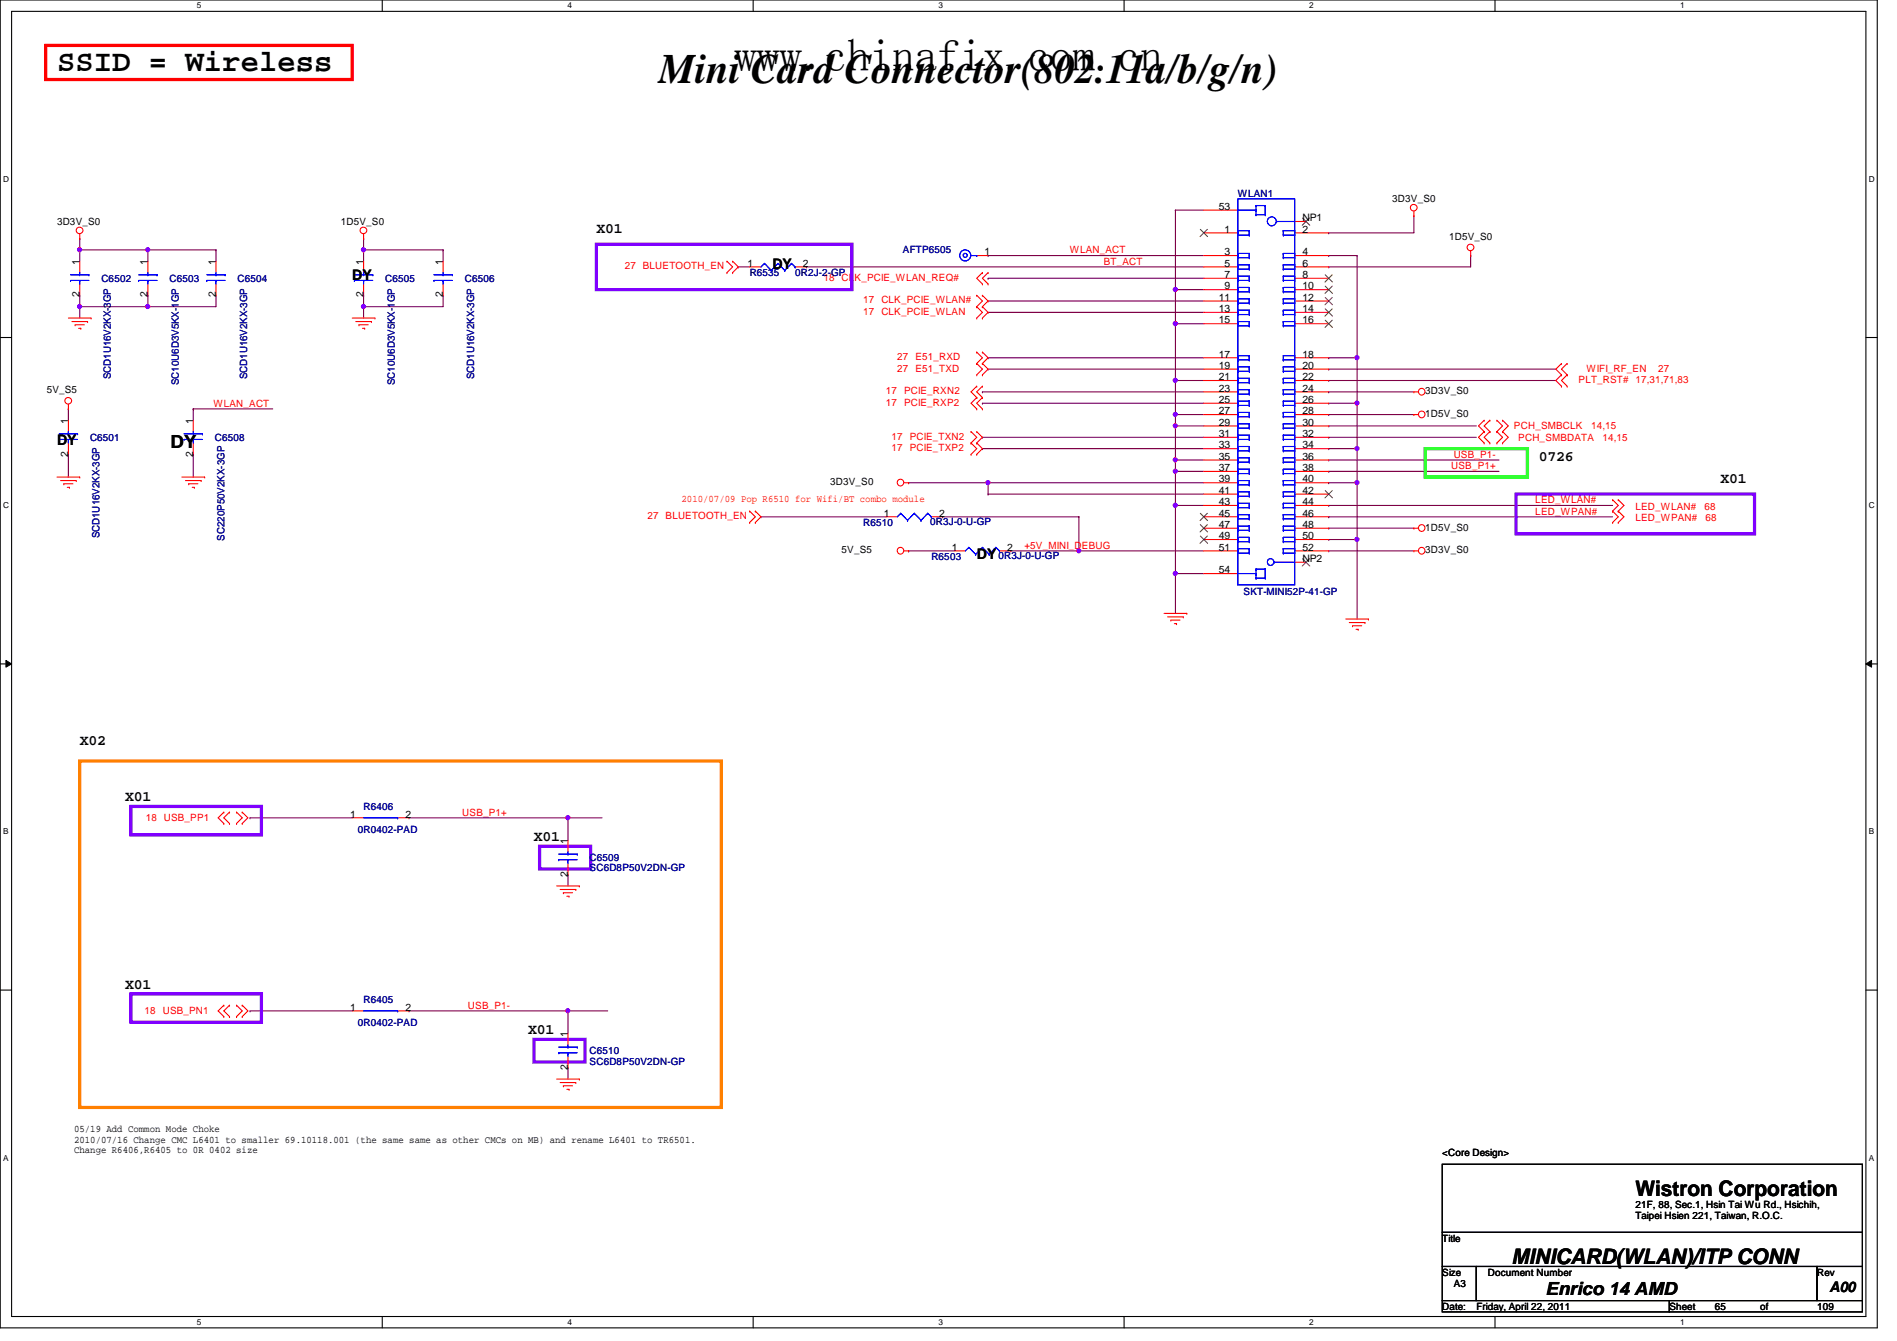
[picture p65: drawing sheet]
<svg xmlns="http://www.w3.org/2000/svg" width="297mm" height="210mm" viewBox="0 0 297 210" stroke-linecap="round" stroke-linejoin="round" font-family="sans-serif">
<defs><g id="words">
<text font-size="7.1" x="115" y="11.1">www.chinafix.com.cn</text>
<text font-size="6.6" x="103.2" y="13">Mini Card Connector(802.11a/b/g/n)</text>
<text font-size="4.8" x="8.9" y="11.1">SSID = Wireless</text>
<g font-size="3.3">
<text x="256.1" y="187.2">Wistron Corporation</text>
<text x="236.7" y="197.9">MINICARD(WLAN)/ITP CONN</text>
</g>
<g font-size="2.8">
<text x="26.7" y="70.2">DY</text>
<text x="242" y="202.8">Enrico 14 AMD</text>
</g>
<g font-size="2.3">
<text x="93.4" y="36.5">X01</text>
<text x="55.2" y="43.9">DY</text>
<text x="120.9" y="42.1">DY</text>
<text x="8.9" y="69.7">DY</text>
<text x="241" y="72.1">0726</text>
<text x="269.4" y="75.6">X01</text>
<text x="152.9" y="87.5">DY</text>
<text x="12.5" y="116.5">X02</text>
<text x="19.6" y="125.4">X01</text>
<text x="83.6" y="131.7">X01</text>
<text x="19.6" y="154.8">X01</text>
<text x="82.7" y="161.9">X01</text>
<text x="286.5" y="202.3">A00</text>
</g>
<g font-size="1.6">
<text x="8.9" y="35.2">3D3V_S0</text>
<text x="53.4" y="35.2">1D5V_S0</text>
<text x="190.8" y="32.9">53</text>
<text x="204" y="34.6">NP1</text>
<text x="218" y="31.7">3D3V_S0</text>
<text x="12.4" y="41.4" transform="rotate(-90 12.4 41.4)">1</text>
<text x="23.1" y="41.4" transform="rotate(-90 23.1 41.4)">1</text>
<text x="33.8" y="41.4" transform="rotate(-90 33.8 41.4)">1</text>
<text x="56.9" y="41.4" transform="rotate(-90 56.9 41.4)">1</text>
<text x="69.3" y="41.4" transform="rotate(-90 69.3 41.4)">1</text>
<text x="117" y="41.7">1</text>
<text x="125.7" y="41.7">2</text>
<text x="154.2" y="40">1</text>
<text x="191.7" y="36.4">1</text>
<text x="191.7" y="40">3</text>
<text x="191.7" y="41.7">5</text>
<text x="204" y="36.4">2</text>
<text x="204" y="40">4</text>
<text x="204" y="41.7">6</text>
<text x="226.9" y="37.5">1D5V_S0</text>
<text x="12.4" y="46.6" transform="rotate(-90 12.4 46.6)">2</text>
<text x="23.1" y="46.6" transform="rotate(-90 23.1 46.6)">2</text>
<text x="33.8" y="46.6" transform="rotate(-90 33.8 46.6)">2</text>
<text x="56.9" y="46.6" transform="rotate(-90 56.9 46.6)">2</text>
<text x="69.3" y="46.6" transform="rotate(-90 69.3 46.6)">2</text>
<text x="190.8" y="47.1">11</text>
<text x="191.7" y="43.5">7</text>
<text x="191.7" y="45.3">9</text>
<text x="204" y="43.5">8</text>
<text x="204" y="45.3">10</text>
<text x="204" y="47.1">12</text>
<text x="190.8" y="48.9">13</text>
<text x="190.8" y="50.6">15</text>
<text x="204" y="48.9">14</text>
<text x="204" y="50.6">16</text>
<text x="190.8" y="56">17</text>
<text x="190.8" y="57.7">19</text>
<text x="190.8" y="59.5">21</text>
<text x="204" y="56">18</text>
<text x="204" y="57.7">20</text>
<text x="204" y="59.5">22</text>
<text x="7.3" y="61.6">5V_S5</text>
<text x="190.8" y="61.3">23</text>
<text x="190.8" y="63.1">25</text>
<text x="190.8" y="64.9">27</text>
<text x="204" y="61.3">24</text>
<text x="204" y="63.1">26</text>
<text x="204" y="64.9">28</text>
<text x="223.2" y="61.7">3D3V_S0</text>
<text x="223.2" y="65.3">1D5V_S0</text>
<text x="10.7" y="71.5" transform="rotate(-90 10.7 71.5)">2</text>
<text x="10.7" y="66.3" transform="rotate(-90 10.7 66.3)">1</text>
<text x="30.2" y="71.5" transform="rotate(-90 30.2 71.5)">2</text>
<text x="30.2" y="66.3" transform="rotate(-90 30.2 66.3)">1</text>
<text x="190.8" y="66.6">29</text>
<text x="190.8" y="68.4">31</text>
<text x="190.8" y="70.2">33</text>
<text x="190.8" y="72">35</text>
<text x="204" y="66.6">30</text>
<text x="204" y="68.4">32</text>
<text x="204" y="70.2">34</text>
<text x="204" y="72">36</text>
<text x="130" y="75.9">3D3V_S0</text>
<text x="190.8" y="73.7">37</text>
<text x="190.8" y="75.5">39</text>
<text x="190.8" y="77.3">41</text>
<text x="204" y="73.7">38</text>
<text x="204" y="75.5">40</text>
<text x="204" y="77.3">42</text>
<text x="138.4" y="80.9">1</text>
<text x="147.1" y="80.9">2</text>
<text x="190.8" y="79.1">43</text>
<text x="190.8" y="80.9">45</text>
<text x="190.8" y="82.6">47</text>
<text x="204" y="79.1">44</text>
<text x="204" y="80.9">46</text>
<text x="204" y="82.6">48</text>
<text x="223.2" y="83.1">1D5V_S0</text>
<text x="131.8" y="86.6">5V_S5</text>
<text x="149.1" y="86.2">1</text>
<text x="157.7" y="86.2">2</text>
<text x="190.8" y="84.4">49</text>
<text x="190.8" y="86.2">51</text>
<text x="190.8" y="89.7">54</text>
<text x="204" y="84.4">50</text>
<text x="204" y="86.2">52</text>
<text x="204" y="88">NP2</text>
<text x="223.2" y="86.6">3D3V_S0</text>
<text x="54.8" y="128">1</text>
<text x="63.5" y="128">2</text>
<text x="88.9" y="137.2" transform="rotate(-90 88.9 137.2)">2</text>
<text x="88.9" y="132.1" transform="rotate(-90 88.9 132.1)">1</text>
<text x="54.8" y="158.2">1</text>
<text x="63.5" y="158.2">2</text>
<text x="88.9" y="167.5" transform="rotate(-90 88.9 167.5)">2</text>
<text x="88.9" y="162.3" transform="rotate(-90 88.9 162.3)">1</text>
<text x="11.6" y="177.2">05/19 Add Common Mode Choke</text>
<text x="11.6" y="178.9">2010/07/16 Change CMC L6401 to smaller 69.10118.001 (the same same as other CMCs on MB) and rename L6401 to TR6501.</text>
<text x="11.6" y="180.6">Change R6406,R6405 to 0R 0402 size</text>
<text x="225.8" y="181">&lt;Core Design&gt;</text>
<text x="256.1" y="189">21F, 88, Sec.1, Hsin Tai Wu Rd., Hsichih,</text>
<text x="256.1" y="190.8">Taipei Hsien 221, Taiwan, R.O.C.</text>
<text x="225.8" y="194.4">Title</text>
<text x="225.8" y="199.7">Size</text>
<text x="227.6" y="201.5">A3</text>
<text x="233" y="199.7">Document Number</text>
<text x="284.5" y="199.7">Rev</text>
<text x="225.8" y="205">Date:</text>
<text x="231.2" y="205">Friday, April 22, 2011</text>
<text x="261.4" y="205">Sheet</text>
<text x="268.5" y="205">65</text>
<text x="275.6" y="205">of</text>
<text x="284.5" y="205">109</text>
</g>
<g font-size="1.6" fill="#000080">
<text x="193.8" y="30.8">WLAN1</text>
<text x="141.4" y="39.7">AFTP6505</text>
<text x="15.9" y="44.1">C6502</text>
<text x="26.5" y="44.1">C6503</text>
<text x="37.2" y="44.1">C6504</text>
<text x="60.3" y="44.1">C6505</text>
<text x="72.8" y="44.1">C6506</text>
<text x="117.4" y="43.2">R6535</text>
<text x="124.5" y="43.2">0R2J-2-GP</text>
<text x="17.4" y="59.4" transform="rotate(-90 17.4 59.4)">SCD1U16V2KX-3GP</text>
<text x="38.7" y="59.4" transform="rotate(-90 38.7 59.4)">SCD1U16V2KX-3GP</text>
<text x="74.2" y="59.4" transform="rotate(-90 74.2 59.4)">SCD1U16V2KX-3GP</text>
<text x="28" y="60.3" transform="rotate(-90 28 60.3)">SC10U6D3V5KX-1GP</text>
<text x="61.8" y="60.3" transform="rotate(-90 61.8 60.3)">SC10U6D3V5KX-1GP</text>
<text x="14.1" y="69">C6501</text>
<text x="33.7" y="69">C6508</text>
<text x="135.2" y="82.3">R6510</text>
<text x="145.7" y="82.2">0R3J-0-U-GP</text>
<text x="15.6" y="84.3" transform="rotate(-90 15.6 84.3)">SCD1U16V2KX-3GP</text>
<text x="35.1" y="84.6" transform="rotate(-90 35.1 84.6)">SC220P50V2KX-3GP</text>
<text x="145.8" y="87.7">R6503</text>
<text x="156.3" y="87.5">0R3J-0-U-GP</text>
<text x="194.7" y="93.2">SKT-MINI52P-41-GP</text>
<text x="56" y="130.3">0R0402-PAD</text>
<text x="56.9" y="126.8">R6406</text>
<text x="92.3" y="134.8">C6509</text>
<text x="92.3" y="136.4">SC6D8P50V2DN-GP</text>
<text x="56" y="160.6">0R0402-PAD</text>
<text x="56.9" y="157">R6405</text>
<text x="92.3" y="165">C6510</text>
<text x="92.3" y="166.6">SC6D8P50V2DN-GP</text>
</g>
<g font-size="1.6" fill="#f00">
<text x="167.5" y="39.7">WLAN_ACT</text>
<text x="172.8" y="41.4">BT_ACT</text>
<text x="97.8" y="42.2">27 BLUETOOTH_EN</text>
<text x="128.9" y="43.9">18 CLK_PCIE_WLAN_REQ#</text>
<text x="135.2" y="47.5">17 CLK_PCIE_WLAN#</text>
<text x="135.2" y="49.3">17 CLK_PCIE_WLAN</text>
<text x="140.5" y="56.4">27 E51_RXD</text>
<text x="140.5" y="58.2">27 E51_TXD</text>
<text x="247.2" y="59.9">PLT_RST# 17,31,71,83</text>
<text x="248.4" y="58.2">WIFI_RF_EN</text>
<text x="259.6" y="58.2">27</text>
<text x="33.4" y="63.7">WLAN_ACT</text>
<text x="138.7" y="61.7">17 PCIE_RXN2</text>
<text x="138.7" y="63.5">17 PCIE_RXP2</text>
<text x="139.6" y="68.8">17 PCIE_TXN2</text>
<text x="139.6" y="70.6">17 PCIE_TXP2</text>
<text x="227.6" y="71.7">USB_P1-</text>
<text x="237.1" y="67.2">PCH_SMBCLK</text>
<text x="237.7" y="69">PCH_SMBDATA</text>
<text x="249.1" y="67.2">14,15</text>
<text x="250.9" y="69">14,15</text>
<text x="227.2" y="73.4">USB_P1+</text>
<text x="101.4" y="81.3">27 BLUETOOTH_EN</text>
<text x="106.7" y="78.6">2010/07/09 Pop R6510 for Wifi/BT combo module</text>
<text x="240.4" y="78.8">LED_WLAN#</text>
<text x="240.4" y="80.6">LED_WPAN#</text>
<text x="256.1" y="79.8">LED_WLAN#</text>
<text x="256.1" y="81.6">LED_WPAN#</text>
<text x="266.9" y="79.8">68</text>
<text x="267.1" y="81.6">68</text>
<text x="160.4" y="85.9">+5V_MINI_DEBUG</text>
<text x="22.8" y="128.6">18 USB_PP1</text>
<text x="72.4" y="127.7">USB_P1+</text>
<text x="22.6" y="158.8">18</text>
<text x="25.5" y="158.8">USB_PN1</text>
<text x="73.3" y="157.9">USB_P1-</text>
</g>
<g font-size="1.3">
<text x="30.8" y="1.3">5</text>
<text x="88.9" y="1.3">4</text>
<text x="146.9" y="1.3">3</text>
<text x="205" y="1.3">2</text>
<text x="263.1" y="1.3">1</text>
<text x=".5" y="28.4">D</text>
<text x="292.6" y="28.4">D</text>
<text x=".5" y="79.5">C</text>
<text x="292.6" y="79.5">C</text>
<text x=".5" y="130.6">B</text>
<text x="292.6" y="130.6">B</text>
<text x=".5" y="181.7">A</text>
<text x="292.6" y="181.7">A</text>
<text x="30.8" y="207.4">5</text>
<text x="88.9" y="207.4">4</text>
<text x="146.9" y="207.4">3</text>
<text x="205" y="207.4">2</text>
<text x="263.1" y="207.4">1</text>
</g>
</g></defs>
<path d="M0 0h293.9v207.8h-293.9zM1.8 1.8h290.4v204.3h-290.4z" fill="none" stroke="#000" stroke-width=".17"/>
<g fill="#fff">
<path d="M30.8 .2h.7v1.4h-.7z"/>
<path d="M30.8 206.2h.7v1.4h-.7z"/>
</g>
<path d="M59.9 0v1.8M59.9 206.1v1.7" fill="none" stroke="#000" stroke-width=".17"/>
<g fill="#fff">
<path d="M88.9 .2h.6v1.4h-.6z"/>
<path d="M88.9 206.2h.6v1.4h-.6z"/>
</g>
<path d="M117.9 0v1.8M117.9 206.1v1.7" fill="none" stroke="#000" stroke-width=".17"/>
<g fill="#fff">
<path d="M146.9 .2h.7v1.4h-.7z"/>
<path d="M146.9 206.2h.7v1.4h-.7z"/>
</g>
<path d="M176 0v1.8M176 206.1v1.7" fill="none" stroke="#000" stroke-width=".17"/>
<g fill="#fff">
<path d="M205 .2h.7v1.4h-.7z"/>
<path d="M205 206.2h.7v1.4h-.7z"/>
</g>
<path d="M234.1 0v1.8M234.1 206.1v1.7" fill="none" stroke="#000" stroke-width=".17"/>
<g fill="#fff">
<path d="M263.1 .2h.7v1.4h-.7z"/>
<path d="M263.1 206.2h.7v1.4h-.7z"/>
<path d="M.5 27.3h.9v1.4h-.9z"/>
<path d="M292.6 27.3h.9v1.4h-.9z"/>
<path d="M.5 78.4h.9v1.4h-.9z"/>
<path d="M292.6 78.4h.9v1.4h-.9z"/>
</g>
<path d="M0 52.8h1.8M292.2 52.8h1.7" fill="none" stroke="#000" stroke-width=".17"/>
<g fill="#fff">
<path d="M.5 129.5h.8v1.3h-.8z"/>
<path d="M292.6 129.5h.8v1.3h-.8z"/>
</g>
<path d="M0 103.9h1.8M292.2 103.9h1.7" fill="none" stroke="#000" stroke-width=".17"/>
<path d="M.9 103.4l.9 .5-.9 .5zM292.2 103.9l.9-.5v1z" fill="#000"/>
<path d="M.9 103.4l.9 .5-.9 .5zM292.2 103.9l.9-.5v1z" fill="none" stroke="#000" stroke-width=".16"/>
<g fill="#fff">
<path d="M.5 180.5h.8v1.4h-.8z"/>
<path d="M292.6 180.5h.8v1.4h-.8z"/>
</g>
<path d="M0 155h1.8M292.2 155h1.7" fill="none" stroke="#000" stroke-width=".17"/>
<path d="M12.5 39.1h.1M12.5 39.1h10.7" fill="none" stroke="#800040" stroke-width=".17"/>
<circle cx="12.5" cy="39.1" r=".32" fill="#f0f"/>
<circle cx="12.5" cy="39.1" r=".32" fill="none" stroke="#f0f" stroke-width=".17"/>
<path d="M56.9 37.3h.1M56.9 39.1h.1M56.9 37.3v1.8M56.9 39.1h12.5M56.9 46.2h.1M56.9 48h.1M56.9 46.2v1.8M56.9 48h12.5" fill="none" stroke="#800040" stroke-width=".17"/>
<circle cx="56.9" cy="48" r=".32" fill="#f0f"/>
<circle cx="56.9" cy="48" r=".32" fill="none" stroke="#f0f" stroke-width=".17"/>
<g fill="none" stroke="#800040" stroke-width=".17">
<path d="M12.5 37.3h.1M12.5 37.3v1.8M33.8 39.1h.1M33.8 39.1v1.8M56.9 39.1h.1M56.9 39.1v1.8M69.4 39.1h.1M69.4 39.1v1.8M33.8 46.2h.1M33.8 46.2v1.8M10.7 64h.1M10.7 71.1h.1"/>
<path d="M10.7 64v1.8M10.7 71.1v3.6M30.3 64h.1M30.3 71.1h.1M30.3 64v1.8M30.3 71.1v3.6M30.3 64h12.4"/>
</g>
<circle cx="56.9" cy="39.1" r=".32" fill="#f0f"/>
<circle cx="56.9" cy="39.1" r=".32" fill="none" stroke="#f0f" stroke-width=".17"/>
<path d="M12.5 39.1h.1M12.5 39.1v1.8M23.2 39.1h.1M23.2 39.1v1.8M23.2 39.1h10.6M12.5 48h.1M12.5 48v1.8M56.9 48h.1M56.9 48v1.8" fill="none" stroke="#800040" stroke-width=".17"/>
<circle cx="23.1" cy="39.1" r=".32" fill="#f0f"/>
<circle cx="23.1" cy="39.1" r=".32" fill="none" stroke="#f0f" stroke-width=".17"/>
<path d="M23.2 46.2h.1M23.2 48h.1M23.2 46.2v1.8M23.2 48h10.6" fill="none" stroke="#800040" stroke-width=".17"/>
<circle cx="23.1" cy="48" r=".32" fill="#f0f"/>
<circle cx="23.1" cy="48" r=".32" fill="none" stroke="#f0f" stroke-width=".17"/>
<path d="M12.5 48h.1M12.5 48h10.7M69.4 46.2h.1M69.4 46.2v1.8" fill="none" stroke="#800040" stroke-width=".17"/>
<circle cx="12.5" cy="48" r=".32" fill="#f0f"/>
<circle cx="12.5" cy="48" r=".32" fill="none" stroke="#f0f" stroke-width=".17"/>
<path d="M12.5 46.2h.1M12.5 46.2v1.8M64 128h.1M64 128h24.9M88.9 158.2h.1M88.9 158.2h6.3" fill="none" stroke="#800040" stroke-width=".17"/>
<circle cx="88.9" cy="158.2" r=".32" fill="#f0f"/>
<circle cx="88.9" cy="158.2" r=".32" fill="none" stroke="#f0f" stroke-width=".17"/>
<path d="M88.9 128h.1M88.9 128h5.4" fill="none" stroke="#800040" stroke-width=".17"/>
<circle cx="88.9" cy="128" r=".32" fill="#f0f"/>
<circle cx="88.9" cy="128" r=".32" fill="none" stroke="#f0f" stroke-width=".17"/>
<g fill="none" stroke="#800040" stroke-width=".17">
<path d="M208.1 36.4h.1M221.4 33.8h.1M221.4 33.8v2.6h-13.3M208.1 41.8h.1M208.1 59.6h.1M208.1 57.8h.1M208.1 40h.1M208.1 56h.1M208.1 59.6h35.5M208.1 57.8h35.5M208.1 40h4.4M212.5 40h.1"/>
<path d="M212.5 40v16h-4.4M230.3 40h.1M230.3 40v1.8h-22.2M208.1 61.3h.1M208.1 64.9h.1M208.1 68.5h.1M208.1 66.7h.1M208.1 72h.1M208.1 73.8h.1M208.1 63.1h.1M208.1 70.2h.1M208.1 75.6h.1"/>
<path d="M208.1 61.3h13.3M208.1 64.9h13.3M208.1 68.5h23.1M208.1 66.7h23.1M208.1 72h26.6M208.1 73.8h26.6M208.1 63.1h4.4M208.1 75.6h4.4M212.5 63.1h.1M212.5 63.1v7.1h-4.4M208.1 82.7h.1M208.1 86.2h.1"/>
<path d="M208.1 82.7h13.3M208.1 86.2h13.3M39.2 128h.1M39.2 128h16M88.9 128h.1M88.9 136.9h.1M88.9 128v3.6M88.9 136.9v1.8M39.2 158.2h.1M39.2 158.2h16M64 158.2h.1M64 158.2h24.9"/>
<path d="M88.9 158.2h.1M88.9 158.2v3.6M88.9 167.1h.1M88.9 167.1v1.8"/>
</g>
<circle cx="212.5" cy="63.1" r=".32" fill="#f0f"/>
<circle cx="212.5" cy="63.1" r=".32" fill="none" stroke="#f0f" stroke-width=".17"/>
<path d="M212.5 56h.1M212.5 56v7.1" fill="none" stroke="#800040" stroke-width=".17"/>
<circle cx="212.5" cy="56" r=".32" fill="#f0f"/>
<circle cx="212.5" cy="56" r=".32" fill="none" stroke="#f0f" stroke-width=".17"/>
<path d="M212.5 70.2h.1M212.5 70.2v5.4" fill="none" stroke="#800040" stroke-width=".17"/>
<circle cx="212.5" cy="70.2" r=".32" fill="#f0f"/>
<circle cx="212.5" cy="70.2" r=".32" fill="none" stroke="#f0f" stroke-width=".17"/>
<path d="M212.5 84.5h.1M212.5 84.5v12.4" fill="none" stroke="#800040" stroke-width=".17"/>
<circle cx="212.5" cy="84.4" r=".32" fill="#f0f"/>
<circle cx="212.5" cy="84.4" r=".32" fill="none" stroke="#f0f" stroke-width=".17"/>
<path d="M212.5 75.6h.1M212.5 75.6v8.9" fill="none" stroke="#800040" stroke-width=".17"/>
<circle cx="212.5" cy="75.5" r=".32" fill="#f0f"/>
<circle cx="212.5" cy="75.5" r=".32" fill="none" stroke="#f0f" stroke-width=".17"/>
<g fill="none" stroke="#800040" stroke-width=".17">
<path d="M154.7 40h.1M154.7 43.6h.1M154.7 47.1h.1M154.7 48.9h.1M154.7 56h.1M154.7 57.8h.1M154.7 40h33.8M154.7 43.6h33.8M154.7 47.1h33.8M154.7 48.9h33.8M154.7 56h33.8M154.7 57.8h33.8"/>
<path d="M153.8 61.3h.1M153.8 63.1h.1M153.8 68.5h.1M153.8 70.2h.1M153.8 61.3h34.7M153.8 63.1h34.7M153.8 68.5h34.7M153.8 70.2h34.7M154.7 75.6h.1M154.7 75.6v1.7M208.1 84.5h.1M208.1 84.5h4.4"/>
</g>
<circle cx="154.7" cy="75.5" r=".32" fill="#f0f"/>
<circle cx="154.7" cy="75.5" r=".32" fill="none" stroke="#f0f" stroke-width=".17"/>
<path d="M142.3 75.6h.1M142.3 75.6h46.2M154.7 77.3h.1M154.7 75.6h.1M154.7 77.3h33.8M168.9 86.2h.1M168.9 86.2h19.6" fill="none" stroke="#800040" stroke-width=".17"/>
<circle cx="168.9" cy="86.2" r=".32" fill="#f0f"/>
<circle cx="168.9" cy="86.2" r=".32" fill="none" stroke="#f0f" stroke-width=".17"/>
<g fill="none" stroke="#800040" stroke-width=".17">
<path d="M184.1 32.9h.1M184.1 32.9h4.4M184.1 32.9v12.4M184.1 45.3h.1M184.1 50.7h.1M184.1 59.6h.1M184.1 45.3h4.4M184.1 50.7h4.4M184.1 59.6h4.4M184.1 64.9h.1M184.1 66.7h.1M184.1 72h.1"/>
<path d="M184.1 73.8h.1M184.1 79.1h.1M184.1 64.9h4.4M184.1 66.7h4.4M184.1 72h4.4M184.1 73.8h4.4M184.1 79.1h4.4M184.1 64.9v1.8M119.2 80.9h.1M119.2 80.9h19.5M142.3 86.2h.1M142.3 86.2h7.1"/>
<path d="M147.6 80.9h.1M147.6 80.9h21.3M158.3 86.2h.1M168.9 80.9h.1M168.9 80.9v5.3h-10.6M184.1 89.8h.1M184.1 89.8h4.4"/>
</g>
<circle cx="184" cy="64.9" r=".32" fill="#f0f"/>
<circle cx="184" cy="64.9" r=".32" fill="none" stroke="#f0f" stroke-width=".17"/>
<path d="M184.1 50.7h.1M184.1 50.7v8.9" fill="none" stroke="#800040" stroke-width=".17"/>
<circle cx="184" cy="50.6" r=".32" fill="#f0f"/>
<circle cx="184" cy="50.6" r=".32" fill="none" stroke="#f0f" stroke-width=".17"/>
<path d="M184.1 59.6h.1M184.1 59.6v5.3" fill="none" stroke="#800040" stroke-width=".17"/>
<circle cx="184" cy="59.5" r=".32" fill="#f0f"/>
<circle cx="184" cy="59.5" r=".32" fill="none" stroke="#f0f" stroke-width=".17"/>
<path d="M184.1 73.8h.1M184.1 73.8v5.3" fill="none" stroke="#800040" stroke-width=".17"/>
<circle cx="184" cy="73.8" r=".32" fill="#f0f"/>
<circle cx="184" cy="73.8" r=".32" fill="none" stroke="#f0f" stroke-width=".17"/>
<path d="M184.1 72h.1M184.1 72v1.8" fill="none" stroke="#800040" stroke-width=".17"/>
<circle cx="184" cy="72" r=".32" fill="#f0f"/>
<circle cx="184" cy="72" r=".32" fill="none" stroke="#f0f" stroke-width=".17"/>
<path d="M184.1 89.8h.1M184.1 89.8v6.2" fill="none" stroke="#800040" stroke-width=".17"/>
<circle cx="184" cy="89.8" r=".32" fill="#f0f"/>
<circle cx="184" cy="89.8" r=".32" fill="none" stroke="#f0f" stroke-width=".17"/>
<path d="M184.1 66.7h.1M184.1 66.7v5.3" fill="none" stroke="#800040" stroke-width=".17"/>
<circle cx="184" cy="66.6" r=".32" fill="#f0f"/>
<circle cx="184" cy="66.6" r=".32" fill="none" stroke="#f0f" stroke-width=".17"/>
<path d="M184.1 45.3h.1M184.1 45.3v5.4" fill="none" stroke="#800040" stroke-width=".17"/>
<circle cx="184" cy="45.3" r=".32" fill="#f0f"/>
<circle cx="184" cy="45.3" r=".32" fill="none" stroke="#f0f" stroke-width=".17"/>
<path d="M184.1 79.1h.1M184.1 79.1v10.7" fill="none" stroke="#800040" stroke-width=".17"/>
<circle cx="184" cy="79.1" r=".32" fill="#f0f"/>
<circle cx="184" cy="79.1" r=".32" fill="none" stroke="#f0f" stroke-width=".17"/>
<path d="M115.6 41.8h.1M115.6 41.8h1.8M126.3 41.8h.1M126.3 41.8h62.2M208.1 79.1h.1M208.1 79.1h44.4M208.1 80.9h.1M208.1 80.9h44.4" fill="none" stroke="#800040" stroke-width=".17"/>
<g fill="none" stroke="#f00" stroke-width=".17">
<path d="M12.5 37.3h.1M12.5 36.6v.7M56.9 37.3h.1M56.9 36.6v.7M188.5 36.4h5.3M188.5 32.9h5.3M202.7 36.4h5.4M202.7 34.7h1.8M221.4 33.8h.1M221.4 33.1v.7M230.3 39.3v.7M10.7 49.8h3.6"/>
<path d="M11.3 50.3h2.4M11.8 50.8h.1M11.8 50.8h1.4M12.3 51.4h.4M12.5 40.9v1.8M12.5 44.4v1.8M12.7 51.4h.1M13.7 50.3h.1M14.3 49.8h.1M23.2 40.9v1.8M23.2 44.4v1.8M33.8 40.9v1.8"/>
<path d="M33.8 44.4v1.8M55.2 49.8h3.5M55.7 50.3h2.5M56.2 50.8h.1M56.2 50.8h1.5M56.8 51.4h.3M56.9 40.9v1.8M56.9 44.4v1.8M57.1 51.4h.1M58.2 50.3h.1M58.7 49.8h.1M69.4 40.9v1.8"/>
<path d="M69.4 44.4v1.8M113.8 40.9h.1M113.8 42.7h.1M113.8 40.9l.9 .9-.9 .9M114.7 42.7h.1M114.7 40.9h.1M114.7 40.9l.9 .9-.9 .9M117.4 41.8h1.8M124.5 41.8h1.8M152.9 46.2h.1M152.9 48h.1M152.9 49.8h.1"/>
<path d="M152.9 55.1h.1M152.9 56.9h.1M152.9 58.7h.1M152.9 46.2l.9 .9-.9 .9M152.9 48l.9 .9-.9 .9M152.9 55.1l.9 .9-.9 .9M152.9 56.9l.9 .9-.9 .9M152.9 40h1.8M153.8 44.4h.1M153.8 42.7h.1M153.8 48h.1M153.8 46.2h.1"/>
<path d="M153.8 49.8h.1M153.8 56.9h.1M153.8 55.1h.1M153.8 58.7h.1M153.8 42.7l-.9 .9 .9 .8M153.8 46.2l.9 .9-.9 .9M153.8 48l.9 .9-.9 .9M153.8 55.1l.9 .9-.9 .9M153.8 56.9l.9 .9-.9 .9M154.7 44.4h.1M154.7 42.7h.1M154.7 42.7l-.9 .9 .9 .8"/>
<path d="M188.5 40h5.3M188.5 41.8h5.3M188.5 43.6h5.3M188.5 45.3h5.3M188.5 47.1h5.3M188.5 48.9h5.3M188.5 50.7h5.3M188.5 56h5.3M188.5 57.8h5.3M188.5 59.6h5.3M202.7 40h5.4M202.7 41.8h5.4"/>
<path d="M202.7 43.6h5.4M202.7 45.3h5.4M202.7 47.1h5.4M202.7 48.9h5.4M202.7 50.7h5.4M202.7 56h5.4M202.7 57.8h5.4M202.7 59.6h5.4M230.3 40h.1M244.5 58.7h.1M244.5 56.9h.1M244.5 58.7l-.9 .9 .9 .8"/>
<path d="M244.5 56.9l-.9 .9 .9 .9M245.4 58.7h.1M245.4 56.9h.1M245.4 58.7l-.9 .9 .9 .8M245.4 56.9l-.9 .9 .9 .9M8.9 74.7h3.6M9.5 75.2h2.4M10 75.7h.1M10 75.7h1.4M10.5 76.3h.4M10.7 64h.1M10.7 63.3v.7"/>
<path d="M10.7 65.8v1.8M10.7 69.3v1.8M10.9 76.3h.1M11.9 75.2h.1M12.5 74.7h.1M28.5 74.7h3.5M29 75.2h2.5M29.5 75.7h.1M29.5 75.7h1.5M30.1 76.3h.3M30.3 65.8v1.8M30.3 69.3v1.8"/>
<path d="M30.4 76.3h.1M31.5 75.2h.1M32 74.7h.1M141.6 75.6h.7M142.3 75.6h.1M152.1 67.6h.1M152.1 69.3h.1M152.1 71.1h.1M152.1 67.6l.8 .9-.8 .8M152.1 69.3l.8 .9-.8 .9M152.9 62.2h.1M152.9 60.4h.1"/>
<path d="M152.9 64h.1M152.9 69.3h.1M152.9 67.6h.1M152.9 71.1h.1M152.9 60.4l-.8 .9 .8 .9M152.9 62.2l-.8 .9 .8 .9M152.9 67.6l.9 .9-.9 .8M152.9 69.3l.9 .9-.9 .9M153.8 62.2h.1M153.8 60.4h.1M153.8 64h.1M153.8 60.4l-.9 .9 .9 .9"/>
<path d="M153.8 62.2l-.9 .9 .9 .9M188.5 61.3h5.3M188.5 64.9h5.3M188.5 75.6h5.3M188.5 63.1h5.3M188.5 66.7h5.3M188.5 68.5h5.3M188.5 70.2h5.3M188.5 72h5.3M188.5 73.8h5.3M188.5 77.3h5.3M188.5 79.1h5.3"/>
<path d="M202.7 61.3h5.4M202.7 64.9h5.4M202.7 75.6h5.4M202.7 63.1h5.4M202.7 66.7h5.4M202.7 68.5h5.4M202.7 70.2h5.4M202.7 72h5.4M202.7 73.8h5.4M202.7 77.3h5.4M202.7 79.1h5.4M221.4 61.3h.1"/>
<path d="M221.4 64.9h.1M221.4 61.3h.7M221.4 64.9h.7M232.4 69.3h.1M232.4 67.6h.1M232.4 65.8h.1M232.4 67.6l-.9 .9 .9 .8M232.4 65.8l-.9 .9 .9 .9M233.3 67.6h.1M233.3 69.3h.1M233.3 65.8h.1M233.3 67.6l-.9 .9 .9 .8"/>
<path d="M233.3 65.8l-.9 .9 .9 .9M234.4 69.3h.1M234.4 67.6h.1M234.4 65.8h.1M234.4 67.6l.9 .9-.9 .8M234.4 65.8l.9 .9-.9 .9M235.3 69.3h.1M235.3 67.6h.1M235.3 65.8h.1M235.3 67.6l.9 .9-.9 .8M235.3 65.8l.9 .9-.9 .9M244.5 60.4h.1"/>
<path d="M245.4 60.4h.1M252.5 78.2h.1M252.5 78.2l.9 .9-.9 .9M253.4 78.2h.1M253.4 78.2l.9 .9-.9 .9M117.4 80h.1M117.4 81.8h.1M117.4 80l.9 .9-.9 .9M118.3 81.8h.1M118.3 80h.1M118.3 80l.9 .9-.9 .9M138.7 80.9h1.8"/>
<path d="M141.6 86.2h.7M142.3 86.2h.1M145.8 80.9h1.8M149.4 86.2h1.8M156.5 86.2h1.8M182.3 96h3.5M182.8 96.6h2.5M183.3 97.1h.1M183.3 97.1h1.5M183.9 97.6h.3M184.2 97.6h.1M185.3 96.6h.1"/>
<path d="M185.8 96h.1M188.5 82.7h5.3M188.5 86.2h5.3M188.5 80.9h5.3M188.5 84.5h5.3M188.5 89.8h5.3M202.7 82.7h5.4M202.7 86.2h5.4M202.7 80.9h5.4M202.7 84.5h5.4M202.7 88h1.8M210.7 96.9h3.6"/>
<path d="M211.3 97.4h2.4M211.8 98h.1M211.8 98h1.4M212.3 98.5h.4M212.7 98.5h.1M213.7 97.4h.1M214.3 96.9h.1M221.4 82.7h.1M221.4 86.2h.1M221.4 82.7h.7M221.4 86.2h.7M252.5 80h.1"/>
<path d="M252.5 81.8h.1M252.5 80l.9 .9-.9 .9M253.4 80h.1M253.4 81.8h.1M253.4 80l.9 .9-.9 .9M35 128.9h.1M35 127.1h.1M35 127.1l-.8 .9 .8 .9M35.9 127.1h.1M35.9 128.9h.1M35.9 127.1l-.9 .9 .9 .9M37 128.9h.1"/>
<path d="M37 127.1h.1M37 127.1l.9 .9-.9 .9M37.9 128.9h.1M37.9 127.1h.1M37.9 127.1l.9 .9-.9 .9M55.2 128h1.7M62.3 128h1.7M87.2 138.7h3.5M87.7 139.2h2.5M88.2 139.7h.1M88.2 139.7h1.5M88.9 131.6v1.7"/>
<path d="M88.9 135.1v1.8M90.2 139.2h.1M90.7 138.7h.1M35 159.1h.1M35 157.3h.1M35 157.3l-.8 .9 .8 .9M35.9 157.3h.1M35.9 159.1h.1M35.9 157.3l-.9 .9 .9 .9M37 159.1h.1M37 157.3h.1M37 157.3l.9 .9-.9 .9"/>
<path d="M37.9 159.1h.1M37.9 157.3h.1M37.9 157.3l.9 .9-.9 .9M55.2 158.2h1.7M62.3 158.2h1.7M88.8 140.3h.3M89.1 140.3h.1M87.2 168.9h3.5M87.7 169.5h2.5M88.2 170h.1M88.2 170h1.5M88.8 170.5h.3"/>
<path d="M88.9 161.8v1.8M88.9 165.3v1.8M89.1 170.5h.1M90.2 169.5h.1M90.7 168.9h.1"/>
<circle cx="12.5" cy="36.1" r=".52"/>
<circle cx="56.9" cy="36.1" r=".52"/>
<circle cx="221.4" cy="32.5" r=".52"/>
<circle cx="230.3" cy="38.7" r=".52"/>
<circle cx="10.7" cy="62.7" r=".52"/>
<circle cx="141" cy="75.5" r=".52"/>
<circle cx="222.6" cy="61.3" r=".52"/>
<circle cx="222.6" cy="64.9" r=".52"/>
<circle cx="141" cy="86.2" r=".52"/>
<circle cx="222.6" cy="82.6" r=".52"/>
<circle cx="222.6" cy="86.2" r=".52"/>
</g>
<path d="M225.8 182.2h65.8v10.7h-65.8zM225.8 192.9h65.8v5.3h-65.8zM225.8 198.2h5.4v5.4h-5.4zM231.2 198.2h53.3v5.4h-53.3zM284.5 198.2h7.1v5.4h-7.1zM225.8 203.6h35.6v1.8h-35.6zM261.4 203.6h30.2v1.8h-30.2z" fill="none" stroke="#000" stroke-width=".17"/>
<path d="M7.2 7.1h48v5.3h-48z" fill="none" stroke="#f00" stroke-width=".51"/>
<path d="M93.4 38.2h40v7.1h-40zM237.4 77.3h37.3v6.3h-37.3zM20.5 126.2h20.4v4.5h-20.4zM84.5 132.5h8v3.5h-8zM20.5 155.6h20.4v4.4h-20.4zM83.6 162.7h8v3.5h-8z" fill="none" stroke="#8000ff" stroke-width=".51"/>
<path d="M223.2 70.2h16v4.5h-16z" fill="none" stroke="#0f0" stroke-width=".51"/>
<path d="M12.5 119.1h100.4v54.2h-100.4z" fill="none" stroke="#ff8000" stroke-width=".51"/>
<g fill="none" stroke="#00f" stroke-width=".17">
<path d="M193.8 31.1h8.9v60.5h-8.9zM193.8 36.8h.1M193.8 36.1h.1M193.8 39.7h.1M193.8 36.1h1.8M193.8 36.8h1.8M193.8 36.1v.7M193.8 39.7v.6M193.8 39.7h1.8M193.8 32.9h2.9M195.6 36.1h.1M195.6 36.8h.1"/>
<path d="M195.6 39.7h.1M195.6 36.1v.7M195.6 39.7v.6M196.7 33.6h.1M196.7 32.2h.1M196.7 32.9h.1M196.7 32.2h1.4M196.7 33.6h1.4M196.7 32.2v1.4M198.1 32.2h.1M198.1 33.6h.1M198.1 32.2v1.4"/>
<path d="M199.9 34.7h.1M199.9 34.7h2.8M200.9 36.8h.1M200.9 36.1h.1M200.9 39.7h.1M200.9 36.1h1.8M200.9 36.8h1.8M200.9 39.7h1.8M200.9 36.1v.7M200.9 39.7v.6M202.7 36.1h.1M202.7 36.8h.1"/>
<path d="M202.7 39.7h.1M202.7 36.1v.7M202.7 39.7v.6M11 43.9h.1M11 43h2.9M11 43.9h2.9M12.5 43h.1M12.5 43.9h.1M12.5 42.7v.3M12.5 43.9v.5M13.9 43h.1M21.7 43.9h.1"/>
<path d="M21.7 43h2.9M21.7 43.9h2.9M23.2 43h.1M23.2 43.9h.1M23.2 42.7v.3M23.2 43.9v.5M24.6 43h.1M32.4 43.9h.1M32.4 43h2.9M32.4 43.9h2.9M33.8 43h.1M33.8 43.9h.1"/>
<path d="M33.8 42.7v.3M33.8 43.9v.5M35.3 43h.1M55.5 43.9h.1M55.5 43h2.9M55.5 43.9h2.9M56.9 43h.1M56.9 43.9h.1M56.9 42.7v.3M56.9 43.9v.5M58.4 43h.1M67.9 43.9h.1"/>
<path d="M67.9 43h2.9M67.9 43.9h2.9M69.4 43h.1M69.4 43.9h.1M69.4 42.7v.3M69.4 43.9v.5M70.8 43h.1M119.7 41.2h.1M119.7 41.2l-.5 .6M119.7 41.2l1.1 1.1M120.8 42.3h.1M121.8 41.2h.1"/>
<path d="M121.8 41.2l-1 1.1M121.8 41.2l1.1 1.1M122.9 42.3h.1M123.9 41.2h.1M123.9 41.2l-1 1.1M123.9 41.2l.6 .6M124.5 41.8h.1M152.1 40h.8M152.9 40h.1M193.8 40.3h.1M193.8 42.1h.1M193.8 41.4h.1"/>
<path d="M193.8 43.9h.1M193.8 43.2h.1M193.8 45.7h.1M193.8 45h.1M193.8 47.5h.1M193.8 46.8h.1M193.8 49.2h.1M193.8 48.6h.1M193.8 51h.1M193.8 50.3h.1M193.8 56.3h.1M193.8 58.1h.1"/>
<path d="M193.8 57.4h.1M193.8 59.9h.1M193.8 59.2h.1M193.8 43.9h1.8M193.8 41.4v.7M193.8 43.2v.7M193.8 45v.7M193.8 46.8v.7M193.8 48.6v.6M193.8 50.3v.7M193.8 57.4v.7M193.8 59.2v.7"/>
<path d="M193.8 40.3h1.8M193.8 41.4h1.8M193.8 42.1h1.8M193.8 43.2h1.8M193.8 45h1.8M193.8 45.7h1.8M193.8 46.8h1.8M193.8 47.5h1.8M193.8 48.6h1.8M193.8 49.2h1.8M193.8 50.3h1.8M193.8 51h1.8"/>
<path d="M193.8 56.3h1.8M193.8 57.4h1.8M193.8 58.1h1.8M193.8 59.2h1.8M193.8 59.9h1.8M195.6 40.3h.1M195.6 41.4h.1M195.6 42.1h.1M195.6 43.2h.1M195.6 43.9h.1M195.6 45h.1M195.6 45.7h.1"/>
<path d="M195.6 46.8h.1M195.6 47.5h.1M195.6 48.6h.1M195.6 49.2h.1M195.6 50.3h.1M195.6 51h.1M195.6 55.7h.1M195.6 56.3h.1M195.6 57.4h.1M195.6 58.1h.1M195.6 59.2h.1M195.6 59.9h.1"/>
<path d="M195.6 41.4v.7M195.6 43.2v.7M195.6 45v.7M195.6 46.8v.7M195.6 48.6v.6M195.6 50.3v.7M195.6 55.7v.6M195.6 57.4v.7M195.6 59.2v.7M195.6 55.7h-1.8v.6M200.9 56.3h.1M200.9 40.3h.1"/>
<path d="M200.9 42.1h.1M200.9 41.4h.1M200.9 43.9h.1M200.9 43.2h.1M200.9 45.7h.1M200.9 45h.1M200.9 47.5h.1M200.9 46.8h.1M200.9 49.2h.1M200.9 48.6h.1M200.9 51h.1M200.9 50.3h.1"/>
<path d="M200.9 58.1h.1M200.9 57.4h.1M200.9 59.9h.1M200.9 59.2h.1M200.9 43.9h1.8M200.9 40.3h1.8M200.9 41.4h1.8M200.9 42.1h1.8M200.9 43.2h1.8M200.9 45h1.8M200.9 45.7h1.8M200.9 46.8h1.8"/>
<path d="M200.9 47.5h1.8M200.9 48.6h1.8M200.9 49.2h1.8M200.9 50.3h1.8M200.9 51h1.8M200.9 56.3h1.8M200.9 57.4h1.8M200.9 58.1h1.8M200.9 59.2h1.8M200.9 59.9h1.8M200.9 41.4v.7M200.9 43.2v.7"/>
<path d="M200.9 45v.7M200.9 46.8v.7M200.9 48.6v.6M200.9 50.3v.7M200.9 57.4v.7M200.9 59.2v.7M202.7 40.3h.1M202.7 41.4h.1M202.7 42.1h.1M202.7 43.2h.1M202.7 43.9h.1M202.7 45h.1"/>
<path d="M202.7 45.7h.1M202.7 46.8h.1M202.7 47.5h.1M202.7 48.6h.1M202.7 49.2h.1M202.7 50.3h.1M202.7 51h.1M202.7 55.7h.1M202.7 56.3h.1M202.7 57.4h.1M202.7 58.1h.1M202.7 59.2h.1"/>
<path d="M202.7 59.9h.1M202.7 55.7h-1.8v.6M202.7 41.4v.7M202.7 43.2v.7M202.7 45v.7M202.7 46.8v.7M202.7 48.6v.6M202.7 50.3v.7M202.7 55.7v.6M202.7 57.4v.7M202.7 59.2v.7M9.3 68.8h.1"/>
<path d="M9.3 68.8h2.8M9.3 67.9h2.8M10.7 67.9h.1M10.7 68.8h.1M10.7 67.6v.3M10.7 68.8v.5M12.1 67.9h.1M28.8 68.8h.1M28.8 68.8h2.9M28.8 67.9h2.9M30.3 67.9h.1M30.3 68.8h.1"/>
<path d="M30.3 67.6v.3M30.3 68.8v.5M31.7 67.9h.1M193.8 61.7h.1M193.8 61h.1M193.8 63.5h.1M193.8 62.8h.1M193.8 65.2h.1M193.8 64.6h.1M193.8 66.3h.1M193.8 68.1h.1M193.8 69.9h.1"/>
<path d="M193.8 71.7h.1M193.8 73.4h.1M193.8 75.2h.1M193.8 77h.1M193.8 78.8h.1M193.8 67h.1M193.8 68.8h.1M193.8 70.6h.1M193.8 72.3h.1M193.8 74.1h.1M193.8 75.9h.1M193.8 77.7h.1"/>
<path d="M193.8 79.5h.1M193.8 61v.7M193.8 62.8v.7M193.8 64.6v.6M193.8 66.3v.7M193.8 68.1v.7M193.8 69.9v.7M193.8 71.7v.6M193.8 73.4v.7M193.8 75.2v.7M193.8 77v.7M193.8 78.8v.7"/>
<path d="M193.8 61h1.8M193.8 61.7h1.8M193.8 62.8h1.8M193.8 63.5h1.8M193.8 64.6h1.8M193.8 65.2h1.8M193.8 66.3h1.8M193.8 67h1.8M193.8 68.1h1.8M193.8 68.8h1.8M193.8 69.9h1.8M193.8 70.6h1.8"/>
<path d="M193.8 71.7h1.8M193.8 72.3h1.8M193.8 73.4h1.8M193.8 74.1h1.8M193.8 75.2h1.8M193.8 75.9h1.8M193.8 77h1.8M193.8 77.7h1.8M193.8 78.8h1.8M193.8 79.5h1.8M195.6 61h.1M195.6 61.7h.1"/>
<path d="M195.6 62.8h.1M195.6 63.5h.1M195.6 64.6h.1M195.6 65.2h.1M195.6 67h.1M195.6 68.8h.1M195.6 70.6h.1M195.6 72.3h.1M195.6 74.1h.1M195.6 75.9h.1M195.6 77.7h.1M195.6 79.5h.1"/>
<path d="M195.6 66.3h.1M195.6 68.1h.1M195.6 69.9h.1M195.6 71.7h.1M195.6 73.4h.1M195.6 75.2h.1M195.6 77h.1M195.6 78.8h.1M195.6 61v.7M195.6 62.8v.7M195.6 64.6v.6M195.6 66.3v.7"/>
<path d="M195.6 68.1v.7M195.6 69.9v.7M195.6 71.7v.6M195.6 73.4v.7M195.6 75.2v.7M195.6 77v.7M195.6 78.8v.7M200.9 79.5h.1M200.9 77.7h.1M200.9 75.9h.1M200.9 74.1h.1M200.9 72.3h.1"/>
<path d="M200.9 70.6h.1M200.9 68.8h.1M200.9 67h.1M200.9 78.8h.1M200.9 77h.1M200.9 75.2h.1M200.9 73.4h.1M200.9 71.7h.1M200.9 69.9h.1M200.9 68.1h.1M200.9 66.3h.1M200.9 61.7h.1"/>
<path d="M200.9 61h.1M200.9 63.5h.1M200.9 62.8h.1M200.9 65.2h.1M200.9 64.6h.1M200.9 61h1.8M200.9 61.7h1.8M200.9 62.8h1.8M200.9 63.5h1.8M200.9 64.6h1.8M200.9 65.2h1.8M200.9 66.3h1.8"/>
<path d="M200.9 67h1.8M200.9 68.1h1.8M200.9 68.8h1.8M200.9 69.9h1.8M200.9 70.6h1.8M200.9 71.7h1.8M200.9 72.3h1.8M200.9 73.4h1.8M200.9 74.1h1.8M200.9 75.2h1.8M200.9 75.9h1.8M200.9 77h1.8"/>
<path d="M200.9 77.7h1.8M200.9 78.8h1.8M200.9 79.5h1.8M200.9 61v.7M200.9 62.8v.7M200.9 64.6v.6M200.9 66.3v.7M200.9 68.1v.7M200.9 69.9v.7M200.9 71.7v.6M200.9 73.4v.7M200.9 75.2v.7"/>
<path d="M200.9 77v.7M200.9 78.8v.7M202.7 78.8h.1M202.7 77h.1M202.7 75.2h.1M202.7 73.4h.1M202.7 71.7h.1M202.7 69.9h.1M202.7 68.1h.1M202.7 66.3h.1M202.7 79.5h.1M202.7 77.7h.1"/>
<path d="M202.7 75.9h.1M202.7 74.1h.1M202.7 72.3h.1M202.7 70.6h.1M202.7 68.8h.1M202.7 67h.1M202.7 61h.1M202.7 61.7h.1M202.7 62.8h.1M202.7 63.5h.1M202.7 64.6h.1M202.7 65.2h.1"/>
<path d="M202.7 61v.7M202.7 62.8v.7M202.7 64.6v.6M202.7 66.3v.7M202.7 68.1v.7M202.7 69.9v.7M202.7 71.7v.6M202.7 73.4v.7M202.7 75.2v.7M202.7 77v.7M202.7 78.8v.7M141 80.3h.1"/>
<path d="M141 80.3l-.5 .6M141 80.3l1.1 1.1M142.1 81.4h.1M143.2 80.3h.1M143.2 80.3l-1.1 1.1M143.2 80.3l1 1.1M144.2 81.4h.1M145.3 80.3h.1M145.3 80.3l-1.1 1.1M145.3 80.3l.5 .6M145.8 80.9h.1M151.7 85.7h.1"/>
<path d="M151.7 85.7l-.5 .5M151.7 85.7l1.1 1.1M152.8 86.8h.1M153.8 85.7h.1M153.8 85.7l-1 1.1M153.8 85.7l1.1 1.1M154.9 86.8h.1M155.9 85.7h.1M155.9 85.7l-1 1.1M155.9 85.7l.6 .5M156.5 86.2h.1M193.8 82.3h.1"/>
<path d="M193.8 84.1h.1M193.8 85.9h.1M193.8 83h.1M193.8 84.8h.1M193.8 86.6h.1M193.8 80.6h.1M193.8 81.2h.1M193.8 80.6v.6M193.8 82.3v.7M193.8 84.1v.7M193.8 85.9v.7M193.8 82.3h1.8"/>
<path d="M193.8 83h1.8M193.8 84.1h1.8M193.8 84.8h1.8M193.8 85.9h1.8M193.8 86.6h1.8M193.8 80.6h1.8M193.8 81.2h1.8M193.8 89.8h2.9M195.6 83h.1M195.6 84.8h.1M195.6 86.6h.1M195.6 82.3h.1"/>
<path d="M195.6 84.1h.1M195.6 85.9h.1M195.6 81.2h.1M195.6 80.6h.1M195.6 80.6v.6M195.6 82.3v.7M195.6 84.1v.7M195.6 85.9v.7M196.7 89.1h.1M196.7 90.5h.1M196.7 89.8h.1M196.7 89.1v1.4"/>
<path d="M196.7 89.1h1.4M196.7 90.5h1.4M198.1 90.5h.1M198.1 89.1h.1M198.1 89.1v1.4M199.5 88h.1M199.5 88h3.1M200.9 81.2h.1M200.9 80.6h.1M200.9 86.6h.1M200.9 84.8h.1M200.9 83h.1"/>
<path d="M200.9 85.9h.1M200.9 84.1h.1M200.9 82.3h.1M200.9 82.3h1.8M200.9 83h1.8M200.9 84.1h1.8M200.9 84.8h1.8M200.9 85.9h1.8M200.9 86.6h1.8M200.9 80.6h1.8M200.9 81.2h1.8M200.9 80.6v.6"/>
<path d="M200.9 82.3v.7M200.9 84.1v.7M200.9 85.9v.7M202.7 80.6h.1M202.7 81.2h.1M202.7 85.9h.1M202.7 84.1h.1M202.7 82.3h.1M202.7 86.6h.1M202.7 84.8h.1M202.7 83h.1M202.7 80.6v.6"/>
<path d="M202.7 82.3v.7M202.7 84.1v.7M202.7 85.9v.7M56.9 128h5.4M62.3 128h.1M87.5 134.6h.1M87.5 133.7h2.9M87.5 134.6h2.9M88.9 133.7h.1M88.9 134.6h.1M88.9 133.3v.4M88.9 134.6v.5"/>
<path d="M90.4 133.7h.1M56.9 158.2h5.4M62.3 158.2h.1M87.5 164.8h.1M87.5 163.9h2.9M87.5 164.8h2.9M88.9 163.9h.1M88.9 164.8h.1M88.9 163.6v.3M88.9 164.8v.5M90.4 163.9h.1"/>
<circle cx="151.1" cy="40" r=".32"/>
<circle cx="151.1" cy="40" r=".87"/>
<circle cx="199.1" cy="34.6" r=".7"/>
<circle cx="198.9" cy="88" r=".52"/>
</g>
<g fill="none" stroke="#804000" stroke-width=".16">
<path d="M187.9 35.9l1.2 1.1M189 35.9l-1.1 1.1M204 34.1l1.1 1.2M205.1 34.1l-1.2 1.2M207.5 43l1.1 1.2M207.5 44.8l1.1 1.1M207.5 46.6l1.1 1.1M207.5 48.3l1.1 1.2M207.5 50.1l1.1 1.2M208.6 43l-1.1 1.2M208.6 44.8l-1.1 1.1M208.6 46.6l-1.1 1.1"/>
<path d="M208.6 48.3l-1.1 1.2M208.6 50.1l-1.1 1.2M207.5 76.8l1.1 1.1M208.6 76.8l-1.1 1.1M187.9 80.3l1.2 1.2M187.9 82.1l1.2 1.2M187.9 83.9l1.2 1.1M189 80.3l-1.1 1.2M189 82.1l-1.1 1.2M189 83.9l-1.1 1.1M204 87.5l1.1 1.1M205.1 87.5l-1.2 1.1"/>
</g>
<circle cx="12.5" cy="39.1" r=".32" fill="#f0f"/>
<circle cx="12.5" cy="39.1" r=".32" fill="none" stroke="#f0f" stroke-width=".17"/>
<circle cx="56.9" cy="48" r=".32" fill="#f0f"/>
<circle cx="56.9" cy="48" r=".32" fill="none" stroke="#f0f" stroke-width=".17"/>
<circle cx="56.9" cy="39.1" r=".32" fill="#f0f"/>
<circle cx="56.9" cy="39.1" r=".32" fill="none" stroke="#f0f" stroke-width=".17"/>
<circle cx="23.1" cy="39.1" r=".32" fill="#f0f"/>
<circle cx="23.1" cy="39.1" r=".32" fill="none" stroke="#f0f" stroke-width=".17"/>
<circle cx="23.1" cy="48" r=".32" fill="#f0f"/>
<circle cx="23.1" cy="48" r=".32" fill="none" stroke="#f0f" stroke-width=".17"/>
<circle cx="12.5" cy="48" r=".32" fill="#f0f"/>
<circle cx="12.5" cy="48" r=".32" fill="none" stroke="#f0f" stroke-width=".17"/>
<circle cx="88.9" cy="158.2" r=".32" fill="#f0f"/>
<circle cx="88.9" cy="158.2" r=".32" fill="none" stroke="#f0f" stroke-width=".17"/>
<circle cx="88.9" cy="128" r=".32" fill="#f0f"/>
<circle cx="88.9" cy="128" r=".32" fill="none" stroke="#f0f" stroke-width=".17"/>
<circle cx="212.5" cy="63.1" r=".32" fill="#f0f"/>
<circle cx="212.5" cy="63.1" r=".32" fill="none" stroke="#f0f" stroke-width=".17"/>
<circle cx="212.5" cy="56" r=".32" fill="#f0f"/>
<circle cx="212.5" cy="56" r=".32" fill="none" stroke="#f0f" stroke-width=".17"/>
<circle cx="212.5" cy="70.2" r=".32" fill="#f0f"/>
<circle cx="212.5" cy="70.2" r=".32" fill="none" stroke="#f0f" stroke-width=".17"/>
<circle cx="212.5" cy="84.4" r=".32" fill="#f0f"/>
<circle cx="212.5" cy="84.4" r=".32" fill="none" stroke="#f0f" stroke-width=".17"/>
<circle cx="212.5" cy="75.5" r=".32" fill="#f0f"/>
<circle cx="212.5" cy="75.5" r=".32" fill="none" stroke="#f0f" stroke-width=".17"/>
<circle cx="154.7" cy="75.5" r=".32" fill="#f0f"/>
<circle cx="154.7" cy="75.5" r=".32" fill="none" stroke="#f0f" stroke-width=".17"/>
<circle cx="168.9" cy="86.2" r=".32" fill="#f0f"/>
<circle cx="168.9" cy="86.2" r=".32" fill="none" stroke="#f0f" stroke-width=".17"/>
<circle cx="184" cy="64.9" r=".32" fill="#f0f"/>
<circle cx="184" cy="64.9" r=".32" fill="none" stroke="#f0f" stroke-width=".17"/>
<circle cx="184" cy="50.6" r=".32" fill="#f0f"/>
<circle cx="184" cy="50.6" r=".32" fill="none" stroke="#f0f" stroke-width=".17"/>
<circle cx="184" cy="59.5" r=".32" fill="#f0f"/>
<circle cx="184" cy="59.5" r=".32" fill="none" stroke="#f0f" stroke-width=".17"/>
<circle cx="184" cy="73.8" r=".32" fill="#f0f"/>
<circle cx="184" cy="73.8" r=".32" fill="none" stroke="#f0f" stroke-width=".17"/>
<circle cx="184" cy="72" r=".32" fill="#f0f"/>
<circle cx="184" cy="72" r=".32" fill="none" stroke="#f0f" stroke-width=".17"/>
<circle cx="184" cy="89.8" r=".32" fill="#f0f"/>
<circle cx="184" cy="89.8" r=".32" fill="none" stroke="#f0f" stroke-width=".17"/>
<circle cx="184" cy="66.6" r=".32" fill="#f0f"/>
<circle cx="184" cy="66.6" r=".32" fill="none" stroke="#f0f" stroke-width=".17"/>
<circle cx="184" cy="45.3" r=".32" fill="#f0f"/>
<circle cx="184" cy="45.3" r=".32" fill="none" stroke="#f0f" stroke-width=".17"/>
<circle cx="184" cy="79.1" r=".32" fill="#f0f"/>
<circle cx="184" cy="79.1" r=".32" fill="none" stroke="#f0f" stroke-width=".17"/>
<use href="#words"/>
</svg>
